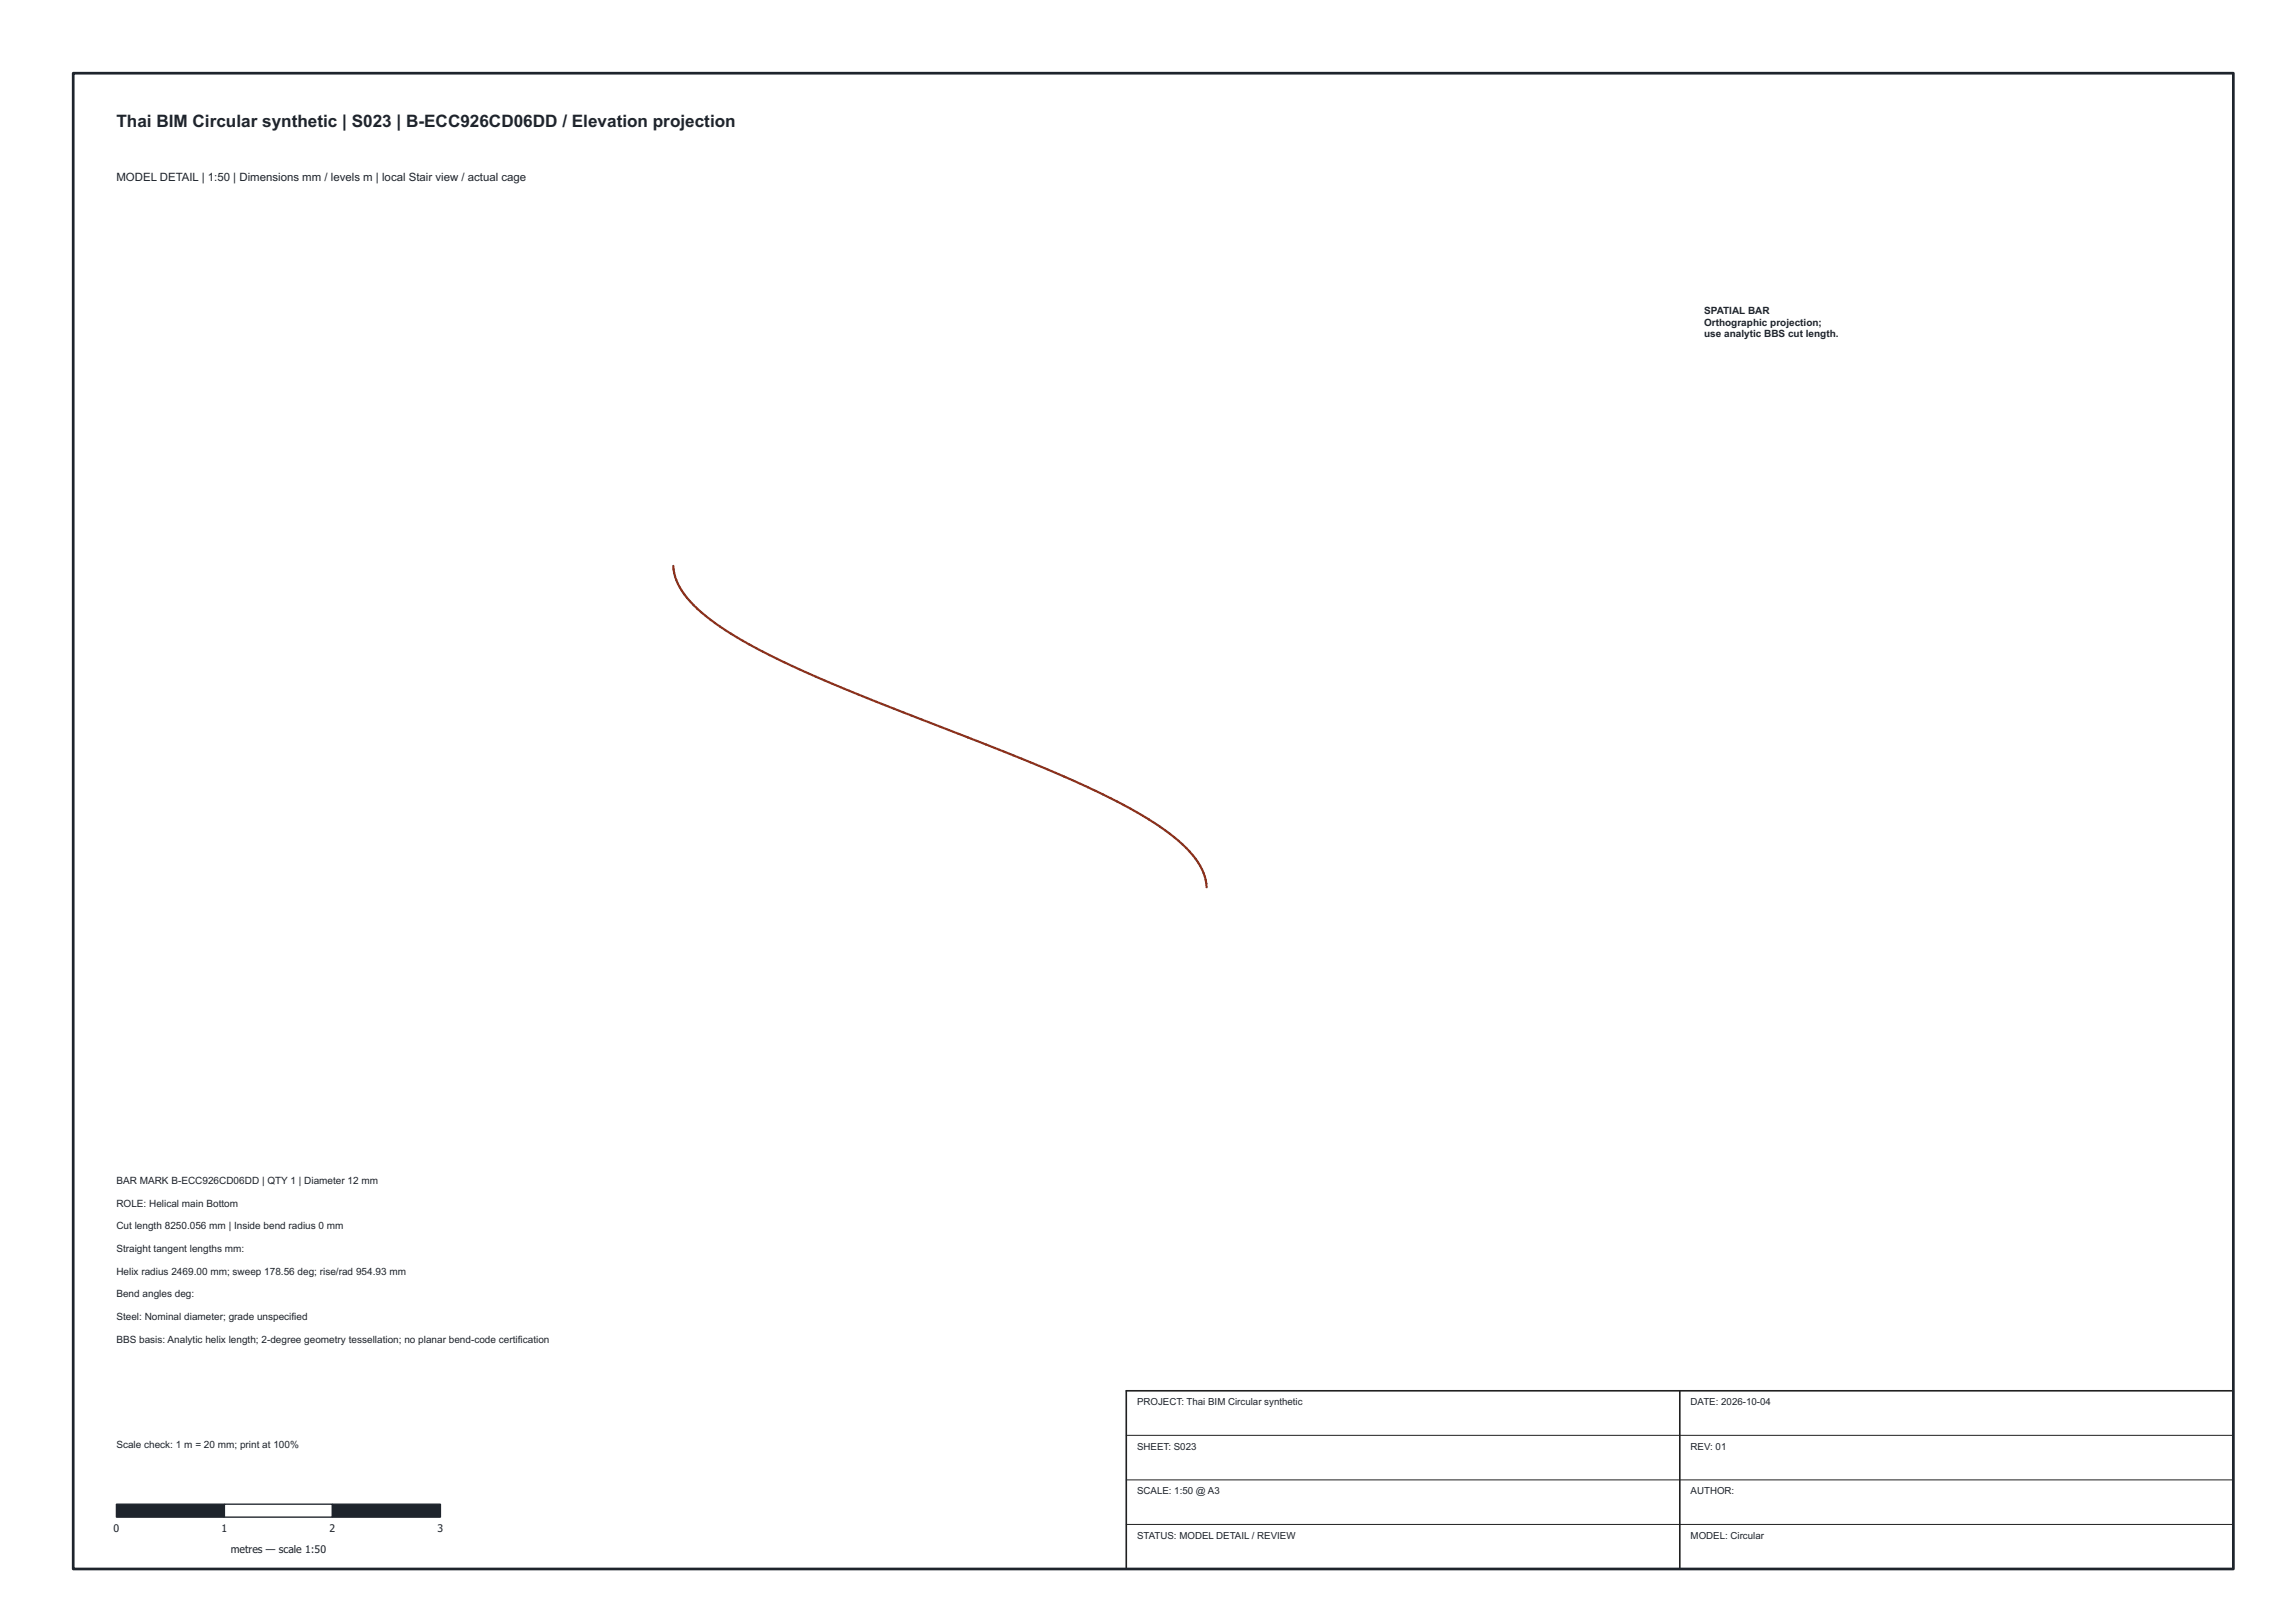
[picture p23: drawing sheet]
<svg xmlns="http://www.w3.org/2000/svg" width="420mm" height="297mm" viewBox="0 0 420 297" stroke-linecap="round" stroke-linejoin="round" font-family="sans-serif">
<defs><g id="words">
<text font-size="3.2" fill="#1e242c" x="21.6" y="23.4">Thai BIM Circular synthetic | S023 | B-ECC926CD06DD / Elevation projection</text>
<text font-size="2.1" fill="#1e242c" x="21.6" y="33.5">MODEL DETAIL | 1:50 | Dimensions mm / levels m | local Stair view / actual cage</text>
<g font-size="1.9" fill="#1e242c">
<text x="315.6" y="58.2">SPATIAL BAR</text>
<text x="315.6" y="60.3">Orthographic projection;</text>
<text x="315.6" y="62.4">use analytic BBS cut length.</text>
<text x="21.6" y="219.2">BAR MARK B-ECC926CD06DD | QTY 1 | Diameter 12 mm</text>
<text x="21.6" y="223.4">ROLE: Helical main Bottom</text>
<text x="21.6" y="227.6">Cut length 8250.056 mm | Inside bend radius 0 mm</text>
<text x="21.6" y="231.8">Straight tangent lengths mm:</text>
<text x="21.6" y="236">Helix radius 2469.00 mm; sweep 178.56 deg; rise/rad 954.93 mm</text>
<text x="21.6" y="240.2">Bend angles deg:</text>
<text x="21.6" y="244.4">Steel: Nominal diameter; grade unspecified</text>
<text x="21.6" y="248.6">BBS basis: Analytic helix length; 2-degree geometry tessellation; no planar bend-code certification</text>
<text x="21.6" y="268.2">Scale check: 1 m = 20 mm; print at 100%</text>
<text x="21" y="283.7">0</text>
<text x="41" y="283.7">1</text>
<text x="42.7" y="287.5">metres — scale 1:50</text>
<text x="61" y="283.7">2</text>
<text x="81" y="283.7">3</text>
</g>
<g font-size="1.8" fill="#1e242c">
<text x="210.6" y="260.2">PROJECT: Thai BIM Circular synthetic</text>
<text x="313.1" y="260.2">DATE: 2026-10-04</text>
<text x="210.6" y="268.4">SHEET: S023</text>
<text x="313.1" y="268.4">REV: 01</text>
<text x="210.6" y="276.7">SCALE: 1:50 @ A3</text>
<text x="313.1" y="276.7">AUTHOR:</text>
<text x="210.6" y="284.9">STATUS: MODEL DETAIL / REVIEW</text>
<text x="313.1" y="284.9">MODEL: Circular</text>
</g>
</g></defs>
<path d="M208.6 265.8h205M208.6 274.1h205M208.6 282.3h205" fill="none" stroke="#202020" stroke-width=".19"/>
<path d="M124.7 104.8a11.8 11.8 0 0 0 4.4 7.9 69.9 69.9 0 0 0 17.5 10.6l12.3 5.3 23.7 9.3a211 211 0 0 1 29.1 13.2 31.7 31.7 0 0 1 10.1 8.6l.8 1.3 .5 1.3 .3 2" fill="none" stroke="#8c301b" stroke-width=".4"/>
<path d="M208.6 257.6h205v33h-205zM311.1 257.6v33" fill="none" stroke="#202020" stroke-width=".3"/>
<path d="M21.6 278.6h20v2.4h-20z" fill="#1e242c" stroke="#1e242c" stroke-width=".25"/>
<path d="M41.6 278.6h20v2.4h-20z" fill="#fff" stroke="#1e242c" stroke-width=".25"/>
<path d="M61.6 278.6h20v2.4h-20z" fill="#1e242c" stroke="#1e242c" stroke-width=".25"/>
<path d="M13.6 13.6h400v277h-400z" fill="none" stroke="#1e242c" stroke-width=".5"/>
<use href="#words"/>
</svg>
